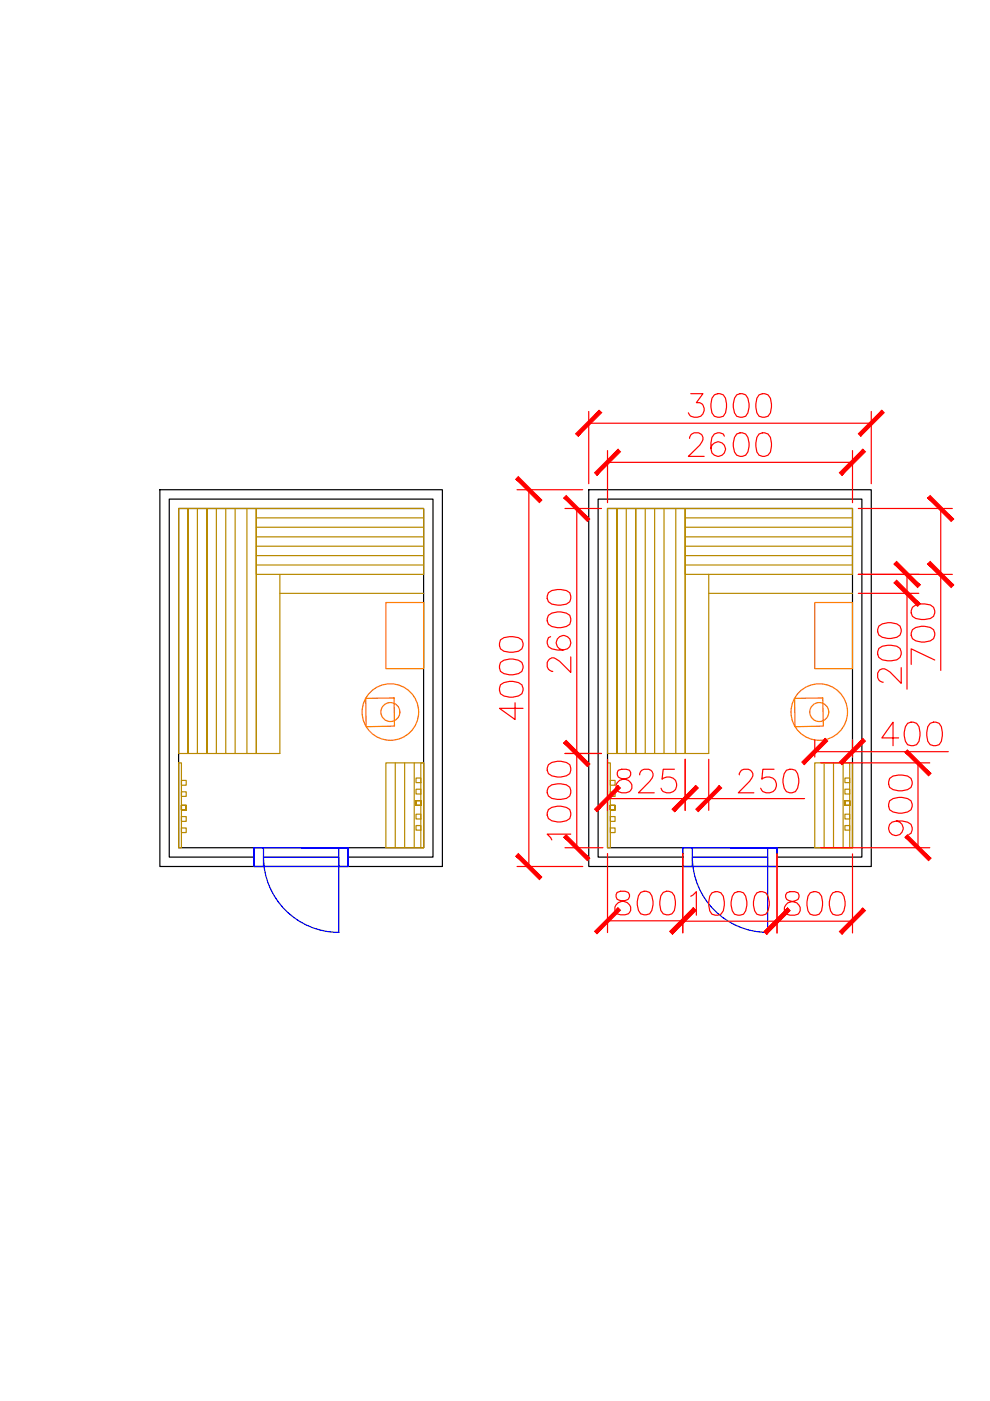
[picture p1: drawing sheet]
<svg xmlns="http://www.w3.org/2000/svg" width="210mm" height="297mm" viewBox="0 0 210 297" stroke-linecap="round" stroke-linejoin="round" font-family="sans-serif">
<path d="M33.9 103.8h59.9v79.9h-59.9zM37.9 107.8h51.9v71.9h-51.9zM124.8 103.8h59.9v79.9h-59.9zM128.8 107.8h51.9v71.9h-51.9zM53.9 181.7h-18v-75.9h55.9v75.9h-18M144.8 181.7h-18v-75.9h55.9v75.9h-18" fill="none" stroke="#000" stroke-width=".25"/>
<path d="M53.9 179.7h2v4h-2zM63.8 179.7h10v4h-19.9v-4h19.9M71.8 179.7h2v4h-2zM144.8 179.7h2v4h-2zM154.8 179.7h9.9v4h-19.9v-4h19.9M162.8 179.7h1.9v4h-1.9zM71.8 197.7a16 16 0 0 1-15.9-16h15.9v16M162.8 197.7a16 16 0 0 1-16-16h16v16" fill="none" stroke="#00f" stroke-width=".25"/>
<g fill="none" stroke="#b88a00" stroke-width=".25">
<path d="M37.9 107.8h16.4v52h-16.4zM41.9 107.8v52M43.9 107.8v52M45.9 107.8v52M47.9 107.8v52M49.9 107.8v52M52.4 107.8v52M54.3 107.8h35.5v14h-35.5zM54.3 107.8v52h5v-38M54.3 115.8h35.5M54.3 117.8h35.5M54.3 119.8h35.5"/>
<path d="M54.3 113.8h35.5M54.3 111.8h35.5M54.3 109.8h35.5M128.8 107.8h16.5v52h-16.5zM132.8 107.8v52M134.8 107.8v52M136.8 107.8v52M138.8 107.8v52M140.8 107.8v52M143.3 107.8v52M145.3 107.8h35.4v14h-35.4zM145.3 107.8v52h5v-38"/>
<path d="M145.3 115.8h35.4M145.3 117.8h35.4M145.3 119.8h35.4M145.3 113.8h35.4M145.3 111.8h35.4M145.3 109.8h35.4M59.3 125.8h30.5M150.3 125.8h30.4M39.9 159.8v-52v52M43.9 159.8v-52v52M130.8 159.8v-52v52M134.8 159.8v-52v52"/>
<path d="M37.9 161.7h.6v18h-.6zM38.5 170.8h1v.9h-1v-.9h1v.9h-1v-.9v.9h1v-.9zM38.5 173.1h1v1h-1zM38.5 175.5h1v1h-1zM38.5 165.5h1v1h-1zM38.5 167.9h1v1h-1zM81.8 161.7h8v18h-8zM83.8 161.7v18M85.8 161.7v18M87.8 161.7v18M88.2 169.7v1.1h1h-1v-1.1h1v1.1h-1v-1.1h1v1.1v-1.1zM88.2 167.3h1v1h-1z"/>
<path d="M88.2 165h1v.9h-1zM88.2 175h1v1h-1zM88.2 172.6h1v1h-1zM89.2 161.7h.6v18h-.6zM128.8 161.7h.6v18h-.6zM129.4 170.8h1v.9h-1v-.9h1v.9h-1v-.9v.9h1v-.9zM129.4 173.1h1v1h-1zM129.4 175.5h1v1h-1zM129.4 165.5h1v1h-1zM129.4 167.9h1v1h-1zM172.7 161.7h8v18h-8zM174.7 161.7v18"/>
<path d="M176.7 161.7v18M178.8 161.7v18M179.1 169.7v1.1h1.1h-1.1v-1.1h1.1v1.1h-1.1v-1.1h1.1v1.1v-1.1zM179.1 167.3h1.1v1h-1.1zM179.1 165h1.1v.9h-1.1zM179.1 175h1.1v1h-1.1zM179.1 172.6h1.1v1h-1.1zM180.2 161.7h.5v18h-.5z"/>
</g>
<g fill="none" stroke="#ff7f00" stroke-width=".25">
<path d="M81.8 127.7h8v14.1h-8zM172.7 127.7h8v14.1h-8zM77.5 148.1l6.1-.1v6l-6 .1zM168.5 148.1l5.9-.1 .2 6-6 .1z"/>
<circle cx="82.8" cy="151" r="6"/>
<circle cx="82.8" cy="151" r="2.01"/>
<circle cx="173.7" cy="151" r="6"/>
<circle cx="173.7" cy="151" r="2.01"/>
</g>
<g fill="none" stroke="#f00" stroke-width=".25">
<path d="M124.8 87.2v15.4M124.8 89.7h59.9M128.8 95.5v11.1M128.8 98h51.9M146.2 92.9a1.26 1.26 0 0 1 1-1.1h.9a1.21 1.21 0 0 1 .7 1.9l-.4 .7-2.4 2.4h3.3M146.5 83.5h2.5l-1.4 1.9a1.46 1.46 0 0 1 1.6 .7 1.46 1.46 0 0 1-.2 1.6 1.82 1.82 0 0 1-3-.2M151.5 83.7a1.58 1.58 0 0 1 2.3 .7 4.4 4.4 0 0 1-.4 3.9 1.71 1.71 0 0 1-2.5-.8 4.2 4.2 0 0 1 .6-3.8zM153.6 92.5l-.2-.5a1.63 1.63 0 0 0-2.5 .7l-.2 1.2v1.2l.2 .9a1.55 1.55 0 0 0 2.5 .3 1.55 1.55 0 0 0-.5-2.5 1.55 1.55 0 0 0-2.2 1.3M156.2 83.7a1.58 1.58 0 0 1 2.4 .7 4 4 0 0 1-.5 3.9 1.66 1.66 0 0 1-2.4-.8 4 4 0 0 1 .5-3.8zM156.2 92a1.58 1.58 0 0 1 2.4 .7 4 4 0 0 1-.5 3.8 1.6 1.6 0 0 1-2.4-.7 4 4 0 0 1 .5-3.8zM160.9 83.7a1.63 1.63 0 0 1 2.5 .7 4.2 4.2 0 0 1-.6 3.9 1.66 1.66 0 0 1-2.3-.8 4.4 4.4 0 0 1 .4-3.8zM160.9 92a1.63 1.63 0 0 1 2.5 .7l.2 1.2-.2 1.9a1.57 1.57 0 0 1-1.5 1 1.57 1.57 0 0 1-1.4-1 4.4 4.4 0 0 1 .4-3.8z"/>
<path d="M180.7 95.5v11.1M184.7 87.2v15.4M109.6 103.8h14M112.1 103.8v79.9M119.8 107.8h7.7M122.3 107.8v71.9M182 107.8h19.9M199.5 107.8v34.3M106.1 135.7a4 4 0 0 1 4.5 0 1.62 1.62 0 0 1-.7 2.4 4.2 4.2 0 0 1-3.8-.5l-.2-.7zM116.3 130.5a3.9 3.9 0 0 1 4.5 0 1.66 1.66 0 0 1-.7 2.3 4 4 0 0 1-3.8-.4l-.3-.8zM116.3 125.7a4 4 0 0 1 4.5 0 1.7 1.7 0 0 1-.7 2.4 4.2 4.2 0 0 1-3.8-.5l-.3-.7zM116.7 135l-.4 .2a1.58 1.58 0 0 0 .7 2.4 3.6 3.6 0 0 0 3.8-.5 1.55 1.55 0 0 0-.7-2.2 1.55 1.55 0 0 0-2.1 1 1.55 1.55 0 0 0 1.4 1.9"/>
<path d="M121 139.3v3.3l-2.4-2.4-.7-.5a1.17 1.17 0 0 0-1.9 .7v1a1.36 1.36 0 0 0 1.2 1M182 121.8h19.9M182 125.8h12.8M186.3 137.5a4 4 0 0 1 4.5 0 1.64 1.64 0 0 1-.7 2.4 4.2 4.2 0 0 1-3.8-.5l-.2-.7zM186.3 132.7a3.8 3.8 0 0 1 4.5 0 1.6 1.6 0 0 1-.7 2.4 4 4 0 0 1-3.8-.5l-.2-.7zM192.3 121.8v24.3M193.4 133.5a3.8 3.8 0 0 1 4.5 0 1.6 1.6 0 0 1-.6 2.4 4 4 0 0 1-3.9-.5l-.2-.7zM193.4 128.8a3.8 3.8 0 0 1 4.5 0 1.6 1.6 0 0 1-.6 2.3 4.4 4.4 0 0 1-3.9-.4l-.2-.8zM198.2 139.9l-5-2.3v3.3M106.1 145.2a3.9 3.9 0 0 1 4.5 0 1.58 1.58 0 0 1-.7 2.4 4 4 0 0 1-3.8-.5l-.2-.7zM106.1 140.4a3.9 3.9 0 0 1 4.5 0 1.58 1.58 0 0 1-.7 2.4 4 4 0 0 1-3.8-.4l-.2-.8zM109.2 149v3.6l-3.3-2.4h5"/>
<path d="M119.8 159.8h7.7M172.7 159.4h28.4M172.7 156.9v3.6M180.7 156.9v3.6M190.5 156.4h-3.5l2.3-3.3v5M191.1 141.5v3.4l-2.4-2.4a1.53 1.53 0 0 0-2.4-.2l-.2 .4v1a1.26 1.26 0 0 0 1.2 .9M192.4 153.4a1.63 1.63 0 0 1 2.4 .7 4.2 4.2 0 0 1-.5 3.8 1.66 1.66 0 0 1-2.3-.7 4 4 0 0 1 .4-3.8zM197.2 153.4a1.58 1.58 0 0 1 2.4 .7 4.4 4.4 0 0 1-.5 3.8 1.71 1.71 0 0 1-2.4-.7 4.2 4.2 0 0 1 .5-3.8zM116.3 171.6a3.9 3.9 0 0 1 4.5 0 1.66 1.66 0 0 1-.7 2.4 4 4 0 0 1-3.8-.4l-.3-.8zM116.3 166.9a3.9 3.9 0 0 1 4.5 0 1.66 1.66 0 0 1-.7 2.4 4.2 4.2 0 0 1-3.8-.5l-.3-.7v-.5zM116.3 162.1a3.9 3.9 0 0 1 4.5 0 1.66 1.66 0 0 1-.7 2.4 4 4 0 0 1-3.8-.5l-.3-.7zM119.8 179.7h8"/>
<path d="M121 176.9h-5l.7 .7 .3 .5M128.8 169.3h41.8M128.8 161v10.8M131.1 163.3a1.07 1.07 0 0 0 .5 1.7l.9 .2a1.45 1.45 0 0 1 1.5 1.4 1.45 1.45 0 0 1-1.3 1.5h-.9a1.39 1.39 0 0 1-1.2-1.1 1.39 1.39 0 0 1 .7-1.5l1.7-.5a1.02 1.02 0 0 0 .5-1.7l-.8-.2h-.9zM135.6 164.3a1.16 1.16 0 0 1 1-1.2h.9a1.21 1.21 0 0 1 .7 1.9l-2.8 3.1h3.3M143 163.1h-2.4l-.2 2.1a1.78 1.78 0 0 1 2.6 0 1.78 1.78 0 0 1-.3 2.6 1.76 1.76 0 0 1-2.5-.7M145.3 161v10.8M150.3 161v10.8M156.7 164.3a1.26 1.26 0 0 1 1-1.2h1a1.21 1.21 0 0 1 .7 1.9l-.5 .7-2.4 2.4h3.3M164.1 163.1h-2.4l-.2 2.1a1.78 1.78 0 0 1 2.6 0 1.78 1.78 0 0 1-.2 2.6 1.79 1.79 0 0 1-2.6-.7M166.7 163.3a1.66 1.66 0 0 1 2.4 .7 4 4 0 0 1-.5 3.8 1.58 1.58 0 0 1-2.3-.7 4 4 0 0 1 .4-3.8zM174 179.7h23.1"/>
<path d="M174 161.7h23.1M188.6 169.8a3.9 3.9 0 0 1 4.6 0 1.58 1.58 0 0 1-.8 2.4 4 4 0 0 1-3.8-.5l-.2-.7zM188.6 165a3.9 3.9 0 0 1 4.6 0 1.58 1.58 0 0 1-.8 2.4 4 4 0 0 1-3.8-.5l-.2-.7zM190.1 174.1a1.55 1.55 0 0 1 1.3 2.1 1.55 1.55 0 0 1-2.4 .6 1.55 1.55 0 0 1 .1-2.5 4.4 4.4 0 0 1 4.1 .5 1.47 1.47 0 0 1-.5 2.1M194.6 161.7v18M109.6 183.7h14M128.8 181v16.7M128.8 195.2h16M130.8 189.2a1.03 1.03 0 0 0 .5 1.7l1 .2a1.43 1.43 0 0 1 1.4 1.3 1.43 1.43 0 0 1-1.2 1.6h-.9a1.36 1.36 0 0 1-1.3-1.2 1.36 1.36 0 0 1 .8-1.4l1.6-.5a.99 .99 0 0 0 .5-1.7l-.7-.2h-.9zM135.8 189.2a1.58 1.58 0 0 1 2.4 .7 4 4 0 0 1-.5 3.8 1.66 1.66 0 0 1-2.3-.7 4 4 0 0 1 .4-3.8zM140.6 189.2a1.58 1.58 0 0 1 2.4 .7 4.2 4.2 0 0 1-.5 3.8 1.66 1.66 0 0 1-2.4-.7 4.2 4.2 0 0 1 .5-3.8zM144.8 181v16.8"/>
<path d="M144.8 195.3h35.9M146.5 190l1.1-1v5M150.9 189.3a1.62 1.62 0 0 1 2.5 .7 4.2 4.2 0 0 1-.5 3.8 1.66 1.66 0 0 1-2.4-.7 4.4 4.4 0 0 1 .4-3.8zM155.7 189.3a1.58 1.58 0 0 1 2.4 .7 4 4 0 0 1-.5 3.8 1.66 1.66 0 0 1-2.3-.7 4 4 0 0 1 .4-3.8zM160.5 189.3a1.58 1.58 0 0 1 2.3 .7 4 4 0 0 1-.4 3.8 1.66 1.66 0 0 1-2.4-.7 4 4 0 0 1 .5-3.8zM164.7 181v16.8M166.8 189.3a.99 .99 0 0 0 .5 1.7l.9 .2a1.43 1.43 0 0 1 1.5 1.3 1.43 1.43 0 0 1-1.2 1.5h-1a1.38 1.38 0 0 1-1.2-1.1 1.38 1.38 0 0 1 .7-1.5l1.7-.4a1.02 1.02 0 0 0 .5-1.7l-.7-.3h-1zM171.8 189.3a1.62 1.62 0 0 1 2.4 .7 4.2 4.2 0 0 1-.5 3.8 1.66 1.66 0 0 1-2.4-.7 4.4 4.4 0 0 1 .5-3.8zM176.6 189.3a1.58 1.58 0 0 1 2.3 .7 4 4 0 0 1-.4 3.8 1.66 1.66 0 0 1-2.4-.7 4 4 0 0 1 .5-3.8zM180.7 181v16.8"/>
</g>
<!-- layer: 0 -->
<g fill="#f00" stroke="#f00" stroke-width=".21">
<path d="M127 87l-4.4 5.5 5-5zM122 92l5-5-4.4 5.5z"/>
<path d="M182 92l.5 .5 4.5-5.5zM187 87l.5 .5-5 5z"/>
<path d="M131 95.2l-4.4 5.6 5-5zM126.1 100.2l4.9-5-4.4 5.6z"/>
<path d="M178 100.2l.5 .6 4.5-5.6zM183 95.2l.5 .6-5 5z"/>
<path d="M119.5 105.6l5 5 .5-.5zM119.5 105.6l.5-.5 5 5z"/>
<path d="M120 157l-.5 .5 5.5 4.5zM119.5 157.5l5.5 4.5-.5 .5z"/>
<path d="M119.5 157.5l5 5 .5-.5zM119.5 157.5l.5-.5 5 5z"/>
<path d="M120 177l-.5 .5 5.5 4.5zM119.5 177.5l5.5 4.5-.5 .5z"/>
<path d="M109.4 101.6l5 5 .5-.6zM109.9 101l5 5-5.5-4.4z"/>
<path d="M109.9 181l-.5 .5 5.5 4.5zM109.4 181.5l5.5 4.5-.5 .5z"/>
<path d="M131 166.6l-4.4 5.5 5-5zM131 166.6l-4.4 5.5-.5-.5z"/>
<path d="M142.5 171.6l.5 .5 4.5-5.5zM147.5 166.6l.5 .5-5 5z"/>
<path d="M147.5 166.6l-4.5 5.5 5-5zM147.5 166.6l-4.5 5.5-.5-.5z"/>
<path d="M147.5 171.6l.5 .5 4.5-5.5zM152.5 166.6l.5 .5-5 5z"/>
<path d="M175 156.6l-4.5 5.5 5-5zM175 156.6l-4.5 5.5-.5-.5z"/>
<path d="M178 161.6l.5 .5 4.5-5.5zM183 156.6l.5 .5-5 5z"/>
<path d="M191.9 159.5l5 5 .5-.5zM191.9 159.5l.5-.5 5 5z"/>
<path d="M192.4 177l-.5 .5 5.5 4.5zM191.9 177.5l5.5 4.5-.5 .5z"/>
<path d="M147 192.5l-4.4 5.6 5-5zM147 192.5l-4.4 5.6-.6-.6z"/>
<path d="M162 197.5l.5 .6 4.5-5.6zM167 192.5l.5 .6-5 5z"/>
<path d="M142 197.5l.6 .5 4.4-5.5zM147 192.5l.6 .5-5 5z"/>
<path d="M131 192.5l-4.4 5.5 5-5zM131 192.5l-4.4 5.5-.5-.5z"/>
<path d="M183 192.5l-5 5 .5 .6zM183 192.5l.5 .6-5 5z"/>
<path d="M167 192.5l-4.5 5.6 5-5zM167 192.5l-4.5 5.6-.5-.6z"/>
<path d="M196.7 105.6l5 5 .5-.5zM196.7 105.6l.5-.5 5 5z"/>
<path d="M196.7 119.6l5.5 4.4-5-5zM196.7 119.6l5.5 4.4-.5 .6z"/>
<path d="M189.6 119.6l4.9 5 .6-.6zM189.6 119.6l.5-.6 5 5z"/>
<path d="M190.1 123l-.5 .6 5.5 4.4zM189.6 123.6l5.5 4.4-.6 .6z"/>
</g>
</svg>
